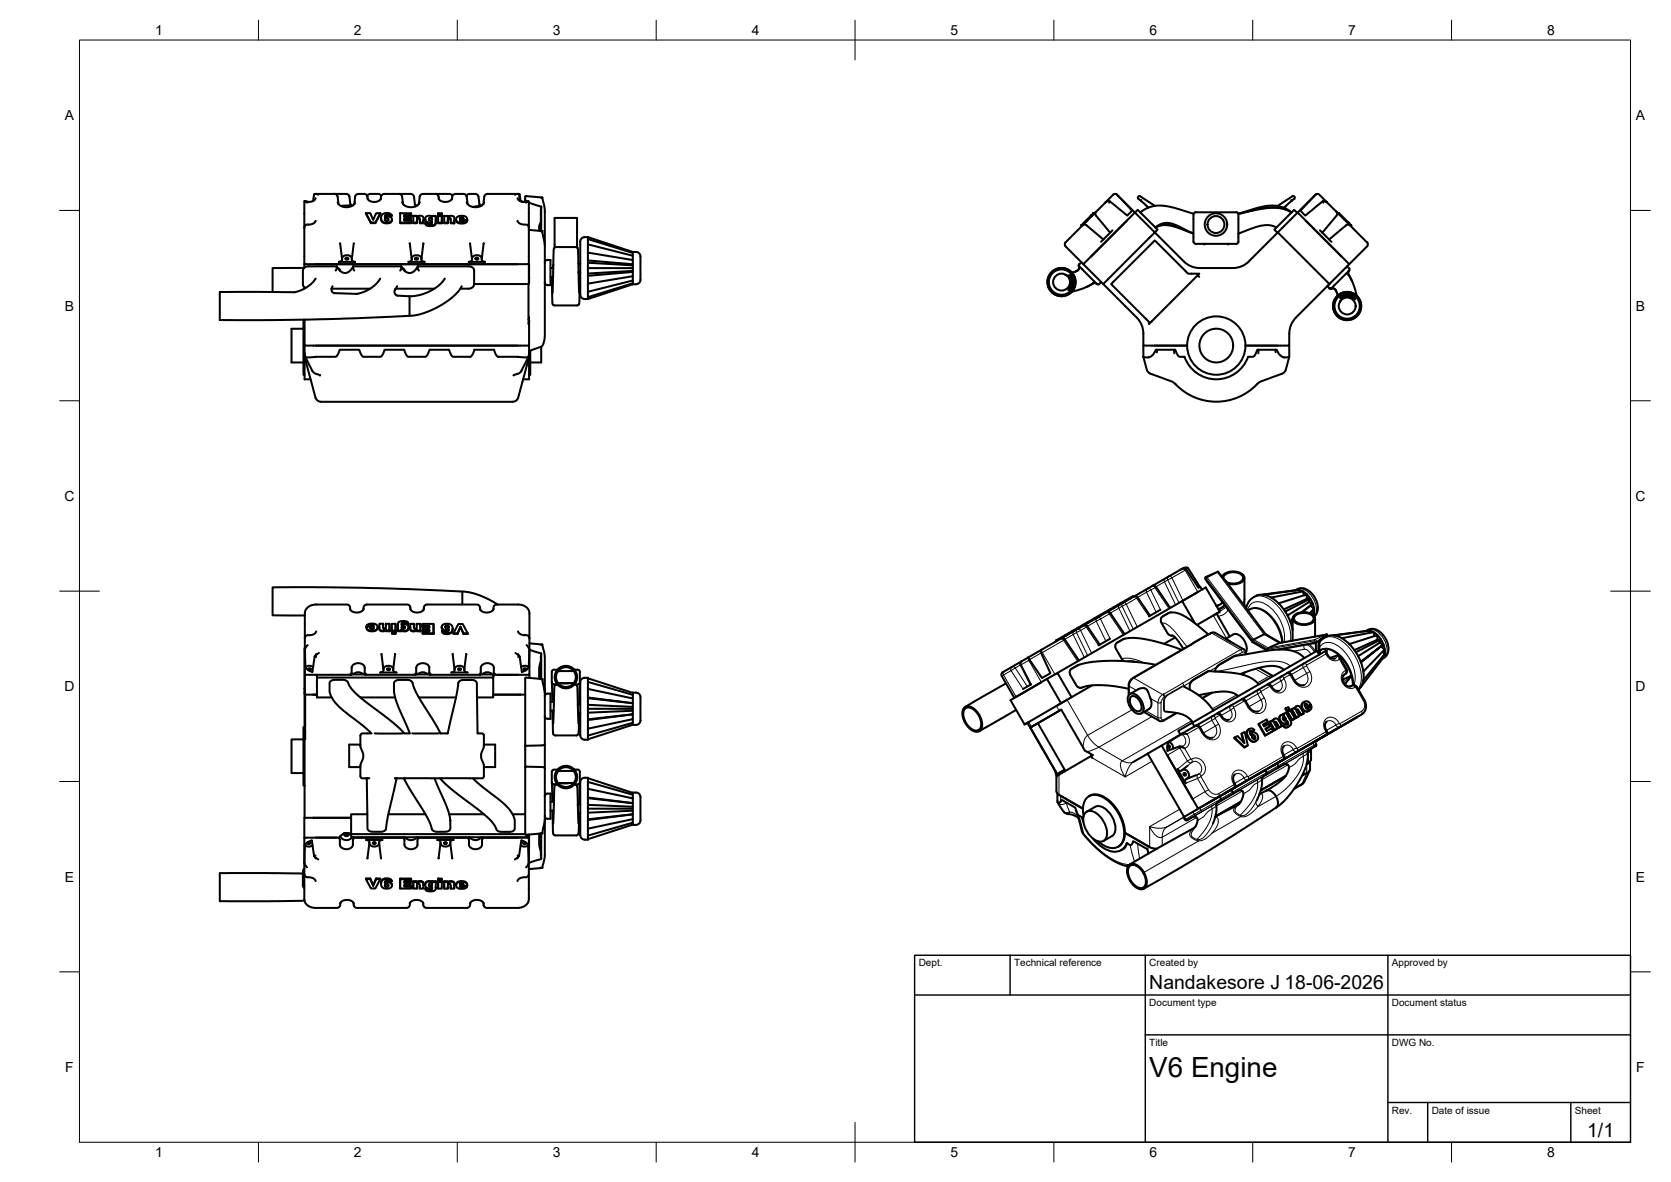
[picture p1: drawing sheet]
<svg xmlns="http://www.w3.org/2000/svg" width="420mm" height="297mm" viewBox="0 0 420 297" stroke-linecap="round" stroke-linejoin="round" font-family="sans-serif">
<defs><g id="words">
<text font-size="7" x="289" y="270.6">V6 Engine</text>
<g font-size="4.9">
<text x="289" y="248.5">Nandakesore J 18-06-2026</text>
<text x="399.1" y="285.7">1/1</text>
</g>
<g font-size="3.5">
<text x="39" y="8.8">1</text>
<text x="89" y="8.8">2</text>
<text x="139" y="8.8">3</text>
<text x="189" y="8.8">4</text>
<text x="239" y="8.8">5</text>
<text x="289" y="8.8">6</text>
<text x="339" y="8.8">7</text>
<text x="389" y="8.8">8</text>
<text x="16.3" y="30.2">A</text>
<text x="411.3" y="30.2">A</text>
<text x="16.3" y="78">B</text>
<text x="411.3" y="78">B</text>
<text x="16.2" y="125.9">C</text>
<text x="411.2" y="125.9">C</text>
<text x="16.2" y="173.7">D</text>
<text x="411.2" y="173.7">D</text>
<text x="16.3" y="221.6">E</text>
<text x="411.3" y="221.6">E</text>
<text x="16.4" y="269.4">F</text>
<text x="411.4" y="269.4">F</text>
<text x="39" y="290.8">1</text>
<text x="89" y="290.8">2</text>
<text x="139" y="290.8">3</text>
<text x="189" y="290.8">4</text>
<text x="239" y="290.8">5</text>
<text x="289" y="290.8">6</text>
<text x="339" y="290.8">7</text>
<text x="389" y="290.8">8</text>
</g>
<g font-size="2.5">
<text x="231" y="242.9">Dept.</text>
<text x="255" y="242.9">Technical reference</text>
<text x="289" y="242.9">Created by</text>
<text x="350" y="242.9">Approved by</text>
<text x="289" y="252.8">Document type</text>
<text x="350" y="252.8">Document status</text>
<text x="289" y="262.9">Title</text>
<text x="350" y="262.9">DWG No.</text>
<text x="350" y="279.9">Rev.</text>
<text x="360" y="279.9">Date of issue</text>
<text x="396" y="279.9">Sheet</text>
</g>
</g></defs>
<!-- layer: Visible -->
<g fill="none" stroke="#000" stroke-width=".51">
<path d="M77.2 50.9l-.1-.1a.29 .29 0 0 0-.3-.3 .29 .29 0 0 0-.3 .3v6.4M79.3 48.7l5 .1 .6 .5 .2 2M79.4 49.8l-.3 .5-.7 .4h-1l-.7-.1 1 .1M79.4 55.5l-.7 .7-1.8 .3-.4 .7M80 48.9l-.6-.2-.4 .1-.3 1.7M84.1 48.7h3l.5 .2 .3 .5 .2 2.3M84.9 50.8l.6 .9 1.5 .4 1.6-.4 .4-.4 .3-.5M88.1 51.3l.4 .4M88.6 51.7l-2.9 .1M92 53.6h1.1l.7 1.7 .8-1.7h1l-1.2 2.3h-1.1zM92 53.6l1.3 2.5v-.2M92.3 49.2l.7-.5h2.2l.7 .5"/>
<path d="M92.4 49.8l.4 .6 1 .3 1.3-.1 .5-.3 .2-.5M92.5 50l-.1-.7-.5-.5h-2.1l-.5 .5-.2 2M94.4 55.9v.2h-1.1M95.6 53.6l-1.2 2.5M95.7 50l.1-.7 .6-.5 4-.1 .7 .6 .2 2M95.8 54.8l.2 .9 1 .4 1.2-.2 .4-.8M96.1 53.9l.5-.3 1-.1 .6 .2 .3 .4-.9 .1-.5-.3-.3 .3v.4l.7-.2a.84 .84 0 0 1 1 .9 .84 .84 0 0 1-1.1 .7l-1-.2-.5-.4-.1-.8zM96.8 55.2l.4-.3 .5 .4M97.6 54.2v.1l-.5-.2-.3 .5M98.5 54.1v.2h-.9M100.3 48.7h3.1l.5 .3 .2 .4 .3 2.5M100.6 56v.1h2.8v-.1"/>
<path d="M100.6 53.6h2.8v.5h-1.8v.4h1.7v.5h-1.7v.4h1.8v.6h-2.8zM101.1 50.8l.6 .9 1.5 .4 1.6-.4 .7-.9M101.6 55v.4M101.6 54.1v.4M103.3 55v.1h-1.7M103.3 54.5v.6M103.4 54.1v.2h-1.8M103.4 53.6v.7M103.4 55.4v.7M103.9 56v.1h.9v-.1M103.9 54.2h.9v.3l.7-.3 .8 .2 .2 .3v1.3h-1v-1.1l-.2-.2-.4 .2-.1 1.1h-.9zM104.3 51.3l.5 .4"/>
<path d="M104.8 54.2v.3M105.5 55.4v-.4l-.4-.1-.2 .2-.1 .6M105.5 56v.1h1v-.1M106.5 55.3v.8M106.9 55l.1 .7 .6 .3a.84 .84 0 0 0 1-.3M107.1 54.4l.6-.2 .6 .1 .4 .2v-.2h.9v1.6l-.3 .5-1.6 .2-.6-.2-.1-.4 1.5 .2a.24 .24 0 0 0 .1-.4 .24 .24 0 0 0-.4 0h-.8l-.4-.3-.1-.6zM107.8 55.1l.3-.3 .4 .1 .1 .2M108.6 55.8v.1M109.5 48.7h3.6l.6 .5M109.6 54.4v1.3M109.6 55.9l-.2 .6-.7 .3-1.3-.1-.4-.2v-.4M110.2 56v.1h.9v-.1"/>
<path d="M110.2 54.3h.9v1.7h-.9zM110.2 53.6h.9v.4h-.9zM110.2 54v.2h.9v-.2M110.3 49.8l.4 .6 1 .3 1.3-.1 .5-.3 .2-.5M110.4 50l-.1-.7-.6-.5-3.5-.1-.6 .6-.3 2M111.1 54.3v1.8M111.1 53.6v.6M111.7 56v.1h.9v-.1M111.7 54.3h.8v.2l.7-.3 .8 .2 .2 .3v1.3h-.9v-1l-.2-.3-.5 .2v1.1h-.9zM112.5 54.3v.2M113.3 55.4l-.1-.4-.4-.1-.2 .8M113.3 56v.1h.9v-.1"/>
<path d="M113.6 50l.1-.7 .5-.5h2.6l.5 .5 .3 2M114.2 55.3v.8M114.7 55.1l.1 .7 .9 .4 1.1-.1 .6-.6M114.9 54.6l.7-.3h1.3l.4 .4 .2 .6-1.9 .1 .4 .2 1.4-.1-.7 .5-1.3-.1-.7-.5zM115.7 55l.3-.2 .5 .2M115.7 54.7l.6-.1 .2 .4h-.9zM117.3 49.2l.7-.5 2 .2 .3 .4 .3 2.5M117.4 50.8l.6 .9 1.4 .4 1.6-.4 .5-.4 .3-.5M117.5 55.3v.1h-1.8M117.5 55.3v.1M120.5 51.3l.6 .4M121 51.7l-2.1 .3"/>
<path d="M129.5 48.9l.5-.2 .5 .1 .2 1.7M130.1 49.8l.4 .5 .6 .4h1l.7-.1M130.1 55.5l.7 .7 1.9 .4 .3 .6M130.6 48.8l-.1 .1M130.9 50.6l-.2-1.7-.3-.2h-7.9l-.7 .6-.3 2M130.9 50.5l1 .2M132.1 50.3l.1-1 4.2 .4 .6 3.1v8.9M132.3 50.9l.1-.1a.28 .28 0 0 1 .4-.3 .28 .28 0 0 1 .2 .4v15.5h-56.5v-9.2M132.5 50.7l-.4-.4v.4M133 50.9l2.4 .8a.46 .46 0 0 1 .6 .6v5.7M133 57.8l3.4 .3M135.6 57.1v.9"/>
<path d="M136 55.9h.1M136 55.9l-.4 1.2M136.1 51.9v6.1M136.1 58.2l.3-.1 .6 3.4v23l-.4 1.9-.5 .8M136.4 49.7h-.3M147.8 59.6a1.5 1.5 0 0 0-1.8 .8l-.1 12.6a1.68 1.68 0 0 0 1.1 2.1h.8M147.8 59.6v15.5M147.8 59.6l11.3 3.7v8.1l-11.3 3.7M272.5 56l-.6 .6 .1 .2M272.5 56l.2 .2M273 55.5l.1 .2M273 55.5l.2 .1"/>
<path d="M273.2 56.6l4.2 3.6M273.2 56.6l-.5-.2-.5 .2M273.2 55.3l-.7 .7M273.2 55.3l.2 .1M274.3 54.2h.1M274.3 54.2l-1.1 1.1M274.3 54.2l.1 .2-.1-.2M274.3 54.2l.2-.2 .1 .3M274.9 53.6l.2 .1-.2-.1 .2 .2-.2-.2-.4 .4 .1 .2M274.9 53.6h.1M275 53.5l.1 .2M275.6 53.2l-.2 .5 .2 .5 3.5 4.3"/>
<path d="M277.9 50.9l-9.3 9.3a1.29 1.29 0 0 0-.7 1.7l17.9 17.9 .8 1 .6 1.2 .3 1.8M279 50.6h-.6l-.5 .3 2.2-2.1 .8 .1 4.5 4.5 .7-.7 5 5-.7 .7M279.7 57.9l-2.9 2.9M280.8 48.8l3.9 4.1-1.3 1.3-4.4-3.6-.1 .3M283.4 55.4l-9 9M286.7 53.4l2.3-1.3 2.8-.4 2.7 .3 5.6 1.7M286.9 50.5l-.4-.3a.44 .44 0 0 1-.4-.6 .44 .44 0 0 1 .6-.3l3.7 2.4M287 50.3a.48 .48 0 0 0 .4 .6l1.4 1.2M288.5 51.9l.1 .3M290.4 58.4l-5-5-13 13M290.4 58.4l7.3 7.3 1.5 1.1 1.2 .4 1.2 .2h8.4l1.9-.4 1.6-.9 7.8-7.7M290.4 58.4l-13 13"/>
<path d="M290.5 57.2l1.9-1.1h1.7l2 .6 4 2M299.8 58.6l-4-1.6-1.8-.5h-2l-1.5 .7 1-.4 1-.2h1.5l2.3 .7 3.7 1.4M300.7 53.3h10.2M300.7 53.3a1.3 1.3 0 0 0-.6 1.7v4.9a1.07 1.07 0 0 0 .6 1.4h10.1a1.3 1.3 0 0 0 .6-1.7v-4.9a1.13 1.13 0 0 0-.6-1.4M311.3 53.7l5.7-1.7 2.7-.3 2.8 .4 2.3 1.3-2.3-1-2.8-.3-3 .4zM320.9 57.2l-.9-.4-1-.2-2 .1-5.5 2M323.2 51.9l-.4 .3M323.2 51.9l-.2 .4M324.7 50.3l.1 .2M324.7 53.4l-2.1-.9-3-.3-3.2 .4-4.8 1.1M324.8 50.5l-1.6 1.4M325.4 50l-.6 .5"/>
<path d="M325.4 50a.41 .41 0 0 0 .1-.6 .41 .41 0 0 0-.6-.1l-3.7 2.5M326.2 53.5l-.8-.8-5 5 .8 .8M328.3 55.4l8.9 9M330.6 49.2l.4-.4h.6l2.1 2.1-.4-.3h-.7l-4.4 3.6-1.2-1.3zM330.9 48.8l-4.6 4.6M331.9 57.9l2.9 2.9M332.6 50.6l.2 .3M333.7 50.9l9.4 9.3a1.62 1.62 0 0 1 .8 1.5l-4.6 4.7M336 53.2l.3 .5-.2 .5-3.6 4.3M336.5 53.7l.2-.1 2.3 2.3-.1 .2 .2-.1M336.7 53.5h.1M336.7 53.5l-.2 .2"/>
<path d="M339.1 56l.7 .6-.2 .2M339.1 56l-.1 .2M339.5 56.6l-.5-.2-.5 .2-4.3 3.6M76.2 67.9v3.8l.6 .7M76.2 67.9a1.21 1.21 0 0 1 1.4-1h7.1v.6l-.3 .5M76.4 67.3l-7.9 .1v6M76.5 66.4v.9M76.6 72.2v.3M79.3 66.4h50.9M79.4 70l-.8 1-1.3 1.1-1.4 .8-1.8 .5h-18.8v7l22.3-.1 25.4-.9M83.4 72.5h9.7M84.7 66.9a2.06 2.06 0 0 0 3.2 1.3l.9-1.3"/>
<path d="M84.9 67.4l.5 .3 .1 .4M85.5 61.2h.1M85.5 61.2l.5 4.1-.3 .4-.5 .1h4.1l-.5-.1-.3-.4 .4-4.1M86 65a1.3 1.3 0 0 1 1.2-.9 1.3 1.3 0 0 1 1.3 .9M88.9 61.2h.1M89.1 68l-.3-.5v-.6h12.1v.6l-.3 .5M95.6 70l-.9 1.2-1.4 1.2-1.5 .8-2 .7-5.8-.3-.6-.6v-.5l.2-.6M99.5 72.5h9.7M99.9 71.9l-.7 1.3 .4 .9 .3 .2 3.1 .2M100.9 66.9a2.06 2.06 0 0 0 3.2 1.3l.9-1.3M101.2 67.4l.5 .3v.4M103 74.5v4.9"/>
<path d="M103 61.2h.1M103 61.2l.5 4.1-.2 .4-.6 .1h4.1l-.5-.1-.3-.4 .4-4.1M103.5 65a1.3 1.3 0 0 1 1.2-.9 1.3 1.3 0 0 1 1.3 .9M106.4 61.2h.1M106.5 61.2h.1M111.8 70l-1.4 1.7-2 1.3-3 1.2-2.4 .3M116.1 71.9l-.6 1-1.3 1.4-2.1 1.6-1.6 1-4.1 1.8-1.7 .5-1.7 .2M118.2 61.2l.5 4.1-.4 .4-.4 .1h4.1l-.6-.1-.3-.4 .5-4.1M118.7 65a1.3 1.3 0 0 1 1.2-.9 1.3 1.3 0 0 1 1.3 .9M119.2 67.9a1.21 1.21 0 0 0-1.4-1h-12.7v.6l.2 .5M119.2 67.9v3.5M119.2 71.4l-.2 .7-.6 .4h-2.7"/>
<path d="M121.6 61.2h.1M132.9 71.4v10.1l.1-.7M133 66.4v5h-13.8M133 79.7v7.2h-56.4v-6.6M133 66.3v4.5M133.1 69.8l-.1 .4M133.1 70.8l-.1 .4M137 70.9a.71 .71 0 0 0 .7 .8M137.7 65.3h.7v6.4h-.7M137.7 65.3a.71 .71 0 0 0-.7 .7M138.4 69.6h.7M138.4 67.4h.7"/>
<path d="M138.9 73.6l.3-10.8 .2-.5 .3-.2h5.1l.5 .3 .3 11.2M139.1 66.5l-.1 .9M139.4 62.2v-7.4h5.7v7.4M145.4 66.3h.5M145.5 68.5h.4M145.8 68.5l-.1 7.6-.2 .4-.4 .3h-5.7l-.4-.3-.2-6.9M145.8 68.5h-.3M147.8 67.4h11.3M147.8 60.1l11.3 3.5M147.8 61.4l11.3 2.9M147.8 65.5l11.3 .9M147.8 63.5l11.3 1.8"/>
<path d="M147.8 66l11.3 .7M159.1 63.3a1.5 1.5 0 0 1 1.9 .8v5.4a1.59 1.59 0 0 1-1.1 1.9M159.1 68.3l-11.3 1M159.1 68.1l-11.3 .6M159.1 69.4l-11.3 1.9M159.1 70.5l-11.3 2.8M159.1 71.2l-11.3 3.5M159.1 71.4h.8M267.9 69.1l.4 .2M268.8 69.2l.7 1 .1 1-.3 1-.7 .7 .6-.9 .2-1-.1-.7zM269.3 68.9l.6 1 .1 1.4-.4 1.2-.5 .6 .6-1 .2-.9-.2-1.3zM270.9 68l-.7 .4"/>
<path d="M270.9 68l-.9 .4h-.5M271.3 66.9a.84 .84 0 0 1-.4 1.1M271.3 66.4v.5M271.4 66.4a1.11 1.11 0 0 0 .7 1.3l3.2 3.2a.86 .86 0 0 0 1.1 .5l.5-.5M271.9 65.9l-.6 .5M273.2 72.1l1.5-.8-2.3 1.2-2.9 .8M274.8 71.2a.84 .84 0 0 1 1 .2M301.1 69.2l.5-.4h-2a1.09 1.09 0 0 1-1.5-.6l-7.7-7.8-11 11 8.9 8.9a.94 .94 0 0 1 .6 1.2l12.2-12.3 .4 .4M302.9 61.3l-.1 .2M308.8 61.3v.2M325.8 79.8l-1.1 1.6-.4 1.2-.1 1.2M335.8 72.9a1.18 1.18 0 0 0-1.4-.3l-.7-.7 5.6-5.5-13-13-5 5 13 13-8.5 8.4"/>
<path d="M335.8 72.9l.4 .7zM336.2 73.6l.1 .7M336.8 74.6l.9-.6 1.2-.2 1.1 .2 .9 .7-.9-.6-.9-.2-1.3 .2zM337.1 74.9l.9-.6 1-.1 1.2 .4 .6 .6-1-.6-.8-.1-1 .1-1 .4zM337.1 75.6l-.2 .4M338.7 66.9l.6 .5a1.11 1.11 0 0 1-.8 1.3l-3.2 3.2a.86 .86 0 0 1-1 .5M339.2 68a.84 .84 0 0 0-.1 1.1M340 70.7l-.9-1.6 1.3 2.5 .7 2.7M341.1 74.3h.1M76.3 80.3v13.9h.3M76.3 82.6h-3v8.5h3M76.6 86.9v8.4h1.5"/>
<path d="M76.6 89.7l2.5 9.2a2.24 2.24 0 0 0 1.6 2.1h48.2a2.09 2.09 0 0 0 1.7-2.1l2.4-9.2M76.6 88.6l.1 1 .2 .2h.5l7-.1 .5-.5 .5-1.3h4.9l.5 1.2 .6 .6 4.3-.1 .5-.4 .5-1.3h4.9l.5 1.2 .6 .6 4.3-.1 .5-.4 .5-1.3h4.9l.5 1.2 .6 .6 4.3-.1 .4-.4 .6-1.3h4.9l.5 1.2 .5 .6 7.4 .1 .3-.3 .1-.9M76.7 89.5l1.8 3.7M78.5 93.2l.7 .7 1.3 .4M131.1 93.2l-.7 .7-1.3 .4M132.9 89.5l-1.8 3.7M133 86.9v8.4h-1.5M133.1 80.6l-.1 .2M133.3 88.1v6.1h-.3M136.1 87.2l-3.1 1M136.1 87.2v3.9h-2.8M287.5 86.9a11.3 11.3 0 0 0 1.2 6.6l.5 .4"/>
<path d="M287.5 83.8v3.1h11M287.5 89.7l1.3 .1 .5-.2 .7-.6 .6-1.1h4.9l.9 1.7 1.4 .1a8.5 8.5 0 0 0 8 5.6 8.5 8.5 0 0 0 8-5.6l1.4-.1 .4-.5 .5-1.2h4.9l.6 1.1 .8 .6 .5 .2 1.3-.1M289.2 93.9l5.4 1.9 .7 .5a14.4 14.4 0 0 0 21.4-.3l5.7-2.1M291 87.9l-.1 .6M295.2 87.9l.1 .9M316.5 87.9l-.1 .9M320.7 87.9v.6M324.2 86.9a11.3 11.3 0 0 1-1.2 6.6l-.6 .4M324.2 83.8v3.1h-11M79.5 158.7l-.7 .7-1.6 .3-.4 .2-.2 .5M88 153l.6 .7 .9 .2 1.2-.2 .5-.3 .2-.4M88.1 153.2l-.2-.9-.6-.4h-8.1l-1.1 .3a2.19 2.19 0 0 0-1.5 1.9v9"/>
<path d="M91.4 153.2l.2-.9 .5-.4h10.4l.5 .4 .3 .9M92.2 157.5v.5l.3 .4 .8 .3 1.3-.3 .4-.8M92.2 157.2l.7-.4h1.3l.6 .3 .2 .6-.2 .4-.5 .3h-1.4l-.6-.3-.1-.7h1.8v-.1l-.4-.2-.5 .2zM92.2 157.2v.1l.9 .1v-.1M93.1 157.8h.9l-.3 .3-.5-.1zM93.1 157.4l.5-.1 .4 .1M93.1 157.9h.9M95.4 157.4v.9l.3 .3 .8 .1 .6-.3M95.4 156.7h.9v1l.3 .3 .4-.3v-.9h.9v1.7h-.8v-.3l-.6 .3-.8-.1-.3-.5zM96.3 156.7v.8M97 156.8v.3M97.1 158.5v.1h.8"/>
<path d="M97.9 156.8v1.8v-.1M98.5 156.8h1v1.7h-1zM98.5 158.5v.1h1l-.1 .7v-.2M98.5 158.7h1l-.1 .4h-.9zM98.5 159.1v.2h.9M99.5 156.8v1.8v-.1M100.1 158.5v.1h.8M100.1 156.8v.4M100.1 158.3v.3M100.2 156.4l.6-.3h.9l.7 .1 .3 .5-1.6-.1a.23 .23 0 0 0-.1 .3 .23 .23 0 0 0 .4 0h.7l.5 .3 .1 .5-.1 .5-.9 .3-.8-.3v.3h-.8zM100.9 158.2v.4v-.1M101 157.7l.5-.3 .3 .3"/>
<path d="M101.7 156.7v.1l-.6-.1-.1 .3M102.6 156.7v.2l-.9-.1M102.7 156.7l-.1 .2M102.7 157.7l-.1 .6-.4 .3-.7 .1-.6-.3M103.1 156.8h1v1l.3 .2 .4-.2v-1h.9v1.7h-.9v-.3l-.7 .3-.7-.1-.2-.4zM103.1 157.5l.1 .7 .2 .4 .9 .1 .5-.3M103.2 153l.6 .7 .9 .2 1.3-.2 .6-.7M104.1 156.8v.7M104.8 156.8v.4M104.8 158.5v.2h.9M105.7 156.8v1.9v-.2M106.2 156.8h2.8v2.3h-2.8v-.5h1.8v-.3h-1.6v-.5h1.6v-.5h-1.8z"/>
<path d="M106.2 157.3v.2h1.8M106.2 159.1v.2h2.8M106.4 158.3v.1h1.6M106.5 153.2l.2-.9 .6-.4h12.7l.5 .4 .3 .9M109 156.8v2.5v-.2M111.1 157.6v.5l.5 .3 .7 .1 .5-.2M111.2 157.1l1-.4 .9 .2 .5 .2 .2 1-.2 .6-.3 .3-1.3 .2-.5-.2-.4-.4 1-.1 .3 .3 .3-.1a.24 .24 0 0 0 .2-.4 .25 .25 0 0 0-.5 0l-.4 .1a.79 .79 0 0 1-.8-.4 .79 .79 0 0 1 0-.9zM112 157.6l.1-.2 .3-.1 .4 .4M113.8 158l-.2 .9-.6 .4h-1.3l-.4-.3-.2-.4M114 159.2v.1h1v-.1M115.8 157.5l-.8 1.8M115.8 157.6l.7 1.7v-.1"/>
<path d="M116.2 148.7v3.2M117.6 159.2l-1.2-2.4h-1.1l-1.3 2.4h1l.8-1.7 .7 1.7h1.1v.1h-1.1M120.7 153l.5 .7 1 .2 1.3-.2 .6-.7M124 153.2l.2-.9 .6-.4 6.2 .1a2.33 2.33 0 0 1 2.1 2.1v6.3M125.1 151.9l-2-1.2-2.5-1.1-2.3-.7-1.4-.2-26-1-22.4-.1v7l8.1 .1M130.3 158.7l.6 .7 1.7 .3 .4 .2 .1 .5M267.9 159.6l-2.3 1.3M267.9 159.6l.2 .2M269.6 158.6l.1 .2M269.8 158.5l.1 .2M270.6 158.3l-.2-.2-2.5 1.5M270.9 157.9l.1 .2"/>
<path d="M271 157.8l-.6 .3M271.3 157.6l.1 .2M272.1 157.4l-.1-.2-1 .6 .1 .2M272.5 157.1l5.7-3.2 .6-.1 .4 .3 3.6 5.3M272.6 156.9l.1 .2M273.6 156.5l-.1-.2-1.5 .9M275.1 155.4l.2 .2M275.3 155.3l.1 .2M276.1 155.1l-.2-.2-2.4 1.4M276.3 154.8l.1 .1M276.4 154.7l.1 .1M276.8 154.5l.1 .1"/>
<path d="M278.3 153.8l7.2-4 .5 .2 3.2 4.7M278.9 153.5l-.2-.2-2.8 1.6M279.9 152.7l.1 .2M281.7 151.6l-2.8 1.6 .1 .2M281.7 151.6l.1 .2M282.3 151.3l.1 .2M283 150.9l.1 .2M284.1 150.2l.1 .2M285 150l-.1-.2-3.2 1.8M285.2 149.9l4.5-2.6 .6-.1 .4 .3 3.5 5.3M289.8 147.2l7-4 .9-.3 .5 .2 3.1 4.6 .5-.2 .4 .7M291.8 153.2l-2.9 1.7"/>
<path d="M296.9 143.1l1.1-.5 .6 .1 3.1 4.8M297.2 151.1l6-3.5 3.5 6.1-1.6 1M298.2 143l-.2 .3M300.5 156.6l-3.3-5.5-31.3 18 3.5 6.1M303.6 146.1l-.1 .1M303.8 159.4l-4.1-3.3-3-1.8-1.2-.3-1.1-.1-2 1-.5 .5v.8l1.6 2.8 .6 .6 .7 .1 .5 .3 2.2 3.1M305.1 154.7l-4.1 2.3M305.9 154.2l-.8 .5M305.9 154.2l3.3 5.7M306.1 143.8l.2-.2 1.7 2.2 10.2 13.6M306.2 143.7l-3.1 1.3-.1 .5 11.9 15.8M306.5 152.1l-.7 .1"/>
<path d="M306.7 153.7l-.8 .5M307.3 151.2v.3M307.3 144.9a3.7 3.7 0 0 1 5.4-.3 1.37 1.37 0 0 1-1.2 2l-1.7 .2-1.1-.2M307.4 151.3l-.5 .6-1 .3M307.6 145.2a2.48 2.48 0 0 1 3.1-1.4l.5 .1a1.22 1.22 0 0 1 1.2 .8 1.22 1.22 0 0 1-.4 1.4l-1.5 .5h-1.1l-1-.3M307.9 152l-.5 .6-1.1 .4M310.1 159.5l-1.9 1.1M310.1 159.4a2.28 2.28 0 0 1 2.6 1.3l.4 .6a3.1 3.1 0 0 1 .2 2.7M312.9 151.7l.1 .7M312.9 145.2v6.3M313.8 153.4l.8-.4 1.5-.2 1.6 .6 1.4 1 1.2 1.3 1.2 2 .7 1.9 .3 1.9M317.7 149.5l1.9 .7"/>
<path d="M317.7 149.5a3.8 3.8 0 0 0-2.9 .9l-.9 .9-.6 1.6M318.2 159.3l3.8 2.3M318.2 159.3l-3 1.4M319.6 150.2l1.9 1.4M321.5 151.6l7.1-2.2v1.1l-5.8 2.6M321.5 151.6l1.7 2.1M323.2 153.7l6.2-3.2-.3 .8-5.4 3.4M323.2 153.7l1.2 2.4 .6 2.3M325 155.5v5.5v-.1M325 155.8l-.6 .4M325 155.6l-.6 .5M325.4 154.6a3.8 3.8 0 0 1 5.2 .4 1.69 1.69 0 0 1-1.8 2l-1.3 .1a2.39 2.39 0 0 1-2.5-1.7z"/>
<path d="M325.7 154.7a3.4 3.4 0 0 1 4.5 .4 1.55 1.55 0 0 1-1.7 1.7 2.98 2.98 0 0 1-3.1-1v-.7zM325.8 148.4l-8.3 1M326.9 148.7l-.3-.4-8.9 1.2M327.9 149.6l-.3-1-8 1.6M329.1 151.3l1 .4-2.8 2.2M329.4 150.5h-.8M329.5 152.2l.9 .8-1 1.1M329.9 153.5l.5 .6-.3 .4M330.1 151.7l-2.7 2.1M330.1 151.7a4.7 4.7 0 0 0-4.1-3.4h-.2l1.3-.5 1.3 .2 1.3 1 1.1 1.7a3.4 3.4 0 0 1-.3 4.2M330.1 151.7l.4 1.6-.2 1.3M330.7 155.5v4.5"/>
<path d="M333.4 159.5l.3-.1-2.7 2.1-.5 .1M333.5 159.5l-11.8 2.1-2.8 1.3-.1 .3M335.5 159.7l1.9 .7M335.5 159.7a3.8 3.8 0 0 0-2.9 .9l-.8 .8M343.5 158.6l1.1-.5 1.4 .1 1.3 .9 .9 1 .8 1.8 .1 1.4-.4 1.4-1.1 .8M343.5 158.6a3.6 3.6 0 0 1 3.7 2.1M343.5 158.6l-8.3 1.1M344.6 159l-.2-.5-8.9 1.2M345.6 159.8l-.2-1-8 1.6M76.6 174l.1 .4M76.6 173l.1 .4M76.6 174v11.7"/>
<path d="M76.6 163.2v10.8M76.6 169.6v5h3.1h-.9M76.7 162.8l-.1 .3M76.7 174.6v11.2l-.1-.4M76.7 174.6h.1M76.8 167.6l-.2-4.5v6.5h11.7l-.2-.2 .3-.4M76.8 167.6l.9 .9 .9 .4M77.4 162.1l-.7 1.1M78.7 167.6a1.59 1.59 0 0 0-1.9 0M79.1 165l-.6 3.9M79.5 169.6h.2v.7M79.5 164.4l-.2 .4"/>
<path d="M80.2 164.1l-1.1 .9 .4 .1M83.4 175.3h-3.7v-5h44.3v5h-4.1M88.2 169.5h3.8M88.3 169.6h.1M88.4 169v-1.2a1.74 1.74 0 0 1 1.7-1.1 1.74 1.74 0 0 1 1.6 1.1v1.2M88.8 169.5a1.84 1.84 0 0 1 2.6 0M90.6 175.3h8.8M91.7 169l.3 .4-.1 .2h12.6l-.1-.2 .3-.4M91.9 169.6h.1M95.9 164.4l.5 4.1-.3 .4-.5 .1h4.1l-.6-.1-.3-.4 .5-4.1M95.9 164.4h.1M96.4 168.2a1.3 1.3 0 0 1 1.3-.9 1.3 1.3 0 0 1 1.2 .9"/>
<path d="M99.1 173.7v.1M99.1 173.8l.2 1.4 .9 2.5 2.8 6.6h-1.3l-3.1-2.9-7.6-5.8-2.5-2.4-1.3-2.1-.9-.3h-2.2l-.8 .2-.4 .5 .1 2.8 .7 1.5 .7 .9 1.6 1.6 5.3 4.1 2.1 1.9h-2.3l-.5 .6v2.6l.7 2v.9l-.7 2v2.8l.4 .4h1.6M99.1 173.8v-2.1l.4-.6 .7-.2h2.4l.8 .3 1.8 3.8 5.6 9.3h1.7l2.1-8.5 .7-4.3 .4-.4 .6-.2 3 .1a1.2 1.2 0 0 1 .6 1.6l.2 11.6 1.2 .1 .4 .4v2.9l-.7 1.9v.9l.7 1.8-.2 3.2-.2 .2h-22M99.4 164.4h.1M104.4 169.5h3.8M104.5 169.6h.1M104.6 169l.1-1.2a1.74 1.74 0 0 1 1.6-1.1 1.74 1.74 0 0 1 1.6 1.1v1.2M105 169.5a1.84 1.84 0 0 1 2.6 0M105.3 175.3h9.4M107.9 169l.3 .4-.1 .2h12.6M108.1 169.6h.1M113.8 164.4l.5 4.1-.2 .3-.6 .2h4.1l-.6-.1-.3-.4 .5-4.1"/>
<path d="M113.8 164.4h.1M114.3 168.2a1.3 1.3 0 0 1 1.2-.9 1.3 1.3 0 0 1 1.3 .9M117.2 164.4h.1M117.3 164.4h-.1M120.6 169.5h3.4v.8M120.7 169.6h.1M120.9 169l-.3 .4 .1 .2M121.2 169.5a1.84 1.84 0 0 1 2.6 0M124 174.6h8.1M124 169.7l.1 .2M124.2 167.8v1.2M124.2 167.8a1.74 1.74 0 0 0-1.7-1.1 1.74 1.74 0 0 0-1.6 1.1v1.2"/>
<path d="M124.4 169.6l-.4 .4M125 169.6h5.3M129.6 164.1l1.1 .9 .5 3.9M130.3 164.4l.2 .4M130.6 165l-.3 .1M130.9 174.6h-.1M131 167.6a1.59 1.59 0 0 1 2 0M132.4 162.1l.7 1.1M133 167.6l-.5 .7-1.3 .6M133.1 160.4l-.2 7.2M133.1 163.1v6.5h-8.7l.1-.2-.3-.4M133.1 163.3l2.5 .8a.53 .53 0 0 1 .4 .8v5.7"/>
<path d="M133.1 161.7l3.3 .3M133.1 169.6v.8M136 166.2l-.4 1.6v2.8M136.1 162.1l.3-.1 .6 2.7v9.5l-.6-3.5-4.3-.4v17.1M136.1 164.2v6.4M136.4 170.7h-.3M137 179.9a.71 .71 0 0 0 .7 .7M137 174.2v41.1l-.6 2.8-3.4 .3M137.7 174.3h.7v6.3h-.7M137.7 174.3a.71 .71 0 0 0-.7 .7M138.4 178.6h.8M138.4 176.4h.9"/>
<path d="M138.8 171.5l.1 4.9M138.9 178.6l.2 5.7 .4 .5h5.5l.3-.1 .2-.8 .1-4.7M140.2 168.3h-1.1l-.4 .5 .1 2.8 .3 .4h1M140.2 172l-.6 .1-.2 .6-.3 9.1M140.3 168.6v.1M141 171.7h2M144.1 168.5h.1M144.3 168.6l-4 .1M144.3 171.6h-4M144.5 168.3h.9l.4 .3v2.8M144.6 172l.4 .2 .2 .6 .3 9M145.1 172h-.7"/>
<path d="M145.3 177h.6M145.4 179.2h.5M145.8 171.6l-.2 5.4M145.8 171.4l-.1 .3-.4 .3M147.8 170.5v15.4a1.5 1.5 0 0 1-1.8-.8l-.1-13.6M147.8 170.5v-.2a1.5 1.5 0 0 0-1.8 .8l-.1 .3M147.8 170.5l11.3 3.6M147.8 171.4l11.3 3.2M147.8 175.3l11.3 1.4-11.3-1.2M147.8 173.1l11.3 2.4M147.8 177.1l11.3 .5M147.8 178.1h11.3"/>
<path d="M159.1 174.1a1.5 1.5 0 0 1 1.9 .7v5.4a1.59 1.59 0 0 1-1.1 2h-.8zM159.1 178.6l-11.3 .5M242.4 177.9l.7-.4 .9 .1 1 .5 1 1.1 .7 1.5 .3 1.1-.1 1-.6 .9-.9 .2-.8-.2-.8-.6-.9-1-.6-1.2-.3-1.2v-1zM242.7 178.1a2.15 2.15 0 0 1 2.9 1l.6 .9 .4 1.2a1.59 1.59 0 0 1-1.4 2.4l-.9-.4-.9-.8-.7-1.1-.4-1.4a2.15 2.15 0 0 1 .4-1.8zM252.9 171.8l-10.2 5.8M255.5 178.4l-9.3 5.4M256.8 166.2l-4.7 2.7-.3 .5v.4l3.3 5.6M258.5 165.3l.3 .4M258.5 165.3l-1.7 1-.3 .5 2.6 5.2M259.3 172l-2.1 1.2M261.7 164h.4M261.7 164l2.4 5.2-.2 .1-1.9 1.1-3.2-4.7-.1 .3"/>
<path d="M261.9 171.5l-6.4 3.6M261.9 163.3l-.2 .7M261.9 163.3l4.9-2.8 .6-.1 .3 .3 3.6 5.3M261.9 163.3l-3.4 2M263.2 170.6l3.6 6.1 1.5-.8M265.5 161l.1 .1-.1-.1 .1-.1 .1 .2M265.5 169.3l-11.4 6.6 3.5 6.2 .7-.4M265.9 169.1l-.6 .4M266.8 176.7l-.8 .5M266.8 178.3l-7.7 4.5M266.9 160.4l5.6-3.2 .5-.1 .4 .3 3.1 4.6M268.3 175.9l-10 5.7"/>
<path d="M269.4 175.2l-1.1 .7M271 167.2h-.1M274.6 172.2l-5.2 3M279.1 160.5l-2.9 1.7M283.6 166.2l1.8 .1M283.8 174.7a1.7 1.7 0 0 1 2.6 .6l.7 1a2.39 2.39 0 0 1-.1 3 2.59 2.59 0 0 1-3-1.9 3 3 0 0 1-.2-2.7zM284.3 175.1a1.73 1.73 0 0 1 2.3 1.1 1.73 1.73 0 0 1-.2 2.6 2.66 2.66 0 0 1-2.1-3.7zM285 166.3h-.1M287.6 178.9l4.2 2.4 .7-.1 3.4-2M287.7 173h-1.2l-2.4 1.4M287.8 172.9l.7 .5 .7 1.9a2.98 2.98 0 0 1 0 2.6l-2.2 1.4M290.6 167.1l-4-.7-4-.3-6.9 .1-2.8 .4-1.6 .5-2 1.1-.3 .5 .1 .9 1.5 2.6 .9 .6 2.7-.5 2.8-.1 3.4 .3 3.4 .6"/>
<path d="M293.2 178.8l2.3 .3 1.9 .5 1.4 .8 1.2 1.1M295.5 160.2l-2.8 1.6M297.1 163.3l-4.6-1.6-3-.8-4-.6-2.1 .1-1 .2-1.5 .9-.4 .6 .1 1.1 1.4 2.4 .6 .5M297.8 172.6l2 1.1 2.4 1.6 1.6 1.6 1.3 1.7M301.4 174.7l4.4-.8 3-.1a4.4 4.4 0 0 1 2.6 1.1M304.3 168.6l-.7 .2-4.1 2.5M304.8 174.1l-2.5 1.4M304.9 180l1.1-.7h.5l.4 .3 .8 1 .7 .3h.6M304.9 180l-4 2.3M304.9 179.9h.1M306.4 179.1l-.2 .2M306.4 179.1l-.4 .2"/>
<path d="M308.7 160.9l.6 .3M309.5 177.3l2.7-1.5 .5-.1 .5 .4 1.4 2.2 1.1 .5 .7-.1M309.5 177.3l-3.1 1.8M309.5 177.3h.1M310.9 164.7l-.5 .2-3.5 1.9-.9 .8M312.2 175.7v.1M312.4 175.7h-.2M312.9 169l-.4 .6M313.2 164.4v-.7l-.5-.5-7.2-4.2-.5-.1-.5 .2-19.9 11.4-.8 1.4v2.9M314.9 161.3l3.8 2.2M314.9 161.2v.1M315.2 160.7l-.2 .2"/>
<path d="M316.4 173.3l2.1-1.2 .6-.1 .5 .3 .9 1.1 .5 .2h.6M316.4 173.3l-4.1 2.4M316.4 173.3h.1M316.5 172l-.4-.4a11.5 11.5 0 0 0-7.7-2.7l-4.7-.2-4 2.5-.6 1.1 .1 1M316.5 167.8l3.6 2.1M319 171.8l-.1 .2M319 171.8l-.3 .2M321.9 179.9l.5-.3 .5 .1-.2-.3 .6-.3 1.3 2.3 .1 .4-.4 .6-1.1 .4-.5-.5 .7-.3h.4l.1-.3-.3-.5v.3a1.03 1.03 0 0 1-1.2 .2 1.03 1.03 0 0 1-.6-1zM322.1 179.7l-.5 .6 .4 1.1 .6 .5 .7-.1M322.1 170l1.6-.9h.5l.4 .3 1.5 2.3 1.1 .5 .7-.1M322.1 170l-3.1 1.8M322.2 170h.1"/>
<path d="M322.7 179.4v.2M322.8 168.3l-1.2-.7-2.3-.2-3 .5-4.5 1.5M323.3 178l.6-.3 .4 .5-.7 .4zM323.3 178l.3 .6M323.7 178.8l.7-.3 1.2 2.1-.6 .3zM323.7 178.8l1.1 2.2 .2-.1M323.9 169.1h-.2M324.3 178.2l-.8 .5M324.8 178.2l.6-.3 .2 .3 .3-.7 .7-.1 .4 .4 .8 1.5-.6 .4-.8-1.3-.3-.1-.2 .3 .8 1.3-.7 .4zM324.8 178.2l-.1 .1 1.3 2M326 177.5l-.5 .6M326 178.3l.4 .2 .6 1.2h.2"/>
<path d="M326.7 179.9l-.8 .5M327.6 176.7l.8-.5 .7 .3 .5 .6-1.3 .8 .5 .3 .3-.4 .7-.3-.2 .7-.9 .6-.8-.3-.6-1zM327.8 179.3l-.8 .4M327.8 166.7h.1M327.9 176.4l-.5 .4-.2 .4 .2 .9 .9 .7 .8-.2M328 165.4l-1.7-1.3-1.9-.7-2.3-.2-3.2 .3-8.5 1.4-4.1 2.4-.5 .6-.3 .8M328.1 176.9l.3-.1 .3 .3-.6 .4zM328.1 176.9l.5 .3M329.1 177.8l-.3 .3M329.6 177.1l-1.3 .8M330.2 161.5l.3 .1M330.4 161.6l-8.9 1.6"/>
<path d="M330.9 161.5l.1 2.2M331.7 164.5l-.6-.9-34.8 20.1 .5 .9M331.8 163.5l1.1-.4 1.5 .1 1.6 .7 1.3 1.2 1 1.2 1.2 2.2 .6 2.2 .1 1.5M331.9 160.7l-.4 1.7 .2 2.1M332 160.7l-.3 1.3 .3 2.3M333.4 164.3l.1-.3a.24 .24 0 0 0 .1-.4 .24 .24 0 0 0-.4 .1l-9.4 5.4M333.5 163.6l.3 .9 .4 .6 .7 .4h.8M334.5 165.3l2-.7 .3 1M336.6 164.8l2.1 3.6-.1 .7-.9 .7M337.4 160.4l1.9 1.5M337.6 170.7h.1M338 169.5l-.4 .8 .3 1.3 .9 .8 .9 .1"/>
<path d="M339.3 161.9l7-2.3 .1 1.1-5.8 2.7M339.3 161.9l1.6 2M339.3 172.5l1-.3 .6 .1 2.3 3.9a2.53 2.53 0 0 1-.9 3.3l-39 22.6M339.6 170.1l.2-.3-2.2 1M339.7 169.9l-1.5 2.1M340.9 163.9l6.3-3.2-.3 .9-5.4 3.3M340.9 163.9l1.3 2.4M342.1 166.3l5.7-4.4-5.6 4.6M342.2 172.7l-.6 .6M342.2 166.3l.6 2.5M342.8 171l-.6 1.7M342.8 168.8v2.2"/>
<path d="M346.9 161.6l.9 .3M347.2 160.7h-.8M347.2 160.7a4.4 4.4 0 0 1 .6 4.6M347.2 162.5l1 .7-5.4 5.6M347.7 163.7l.5 .7-5.4 6.6M347.7 165l.1 .3-5.7 7.4M76.3 185.8h-3v8.5h3M76.6 182.7h-.3v14.7h.3M76.6 185.7v19.8M76.6 185.3v.4M90.6 187.1h-2.8v5.7h2.8M92.1 195.6l.3 11.3a1.73 1.73 0 0 0 .3 1.8l.9 .3 2.8-.1a1.42 1.42 0 0 0 .8-1.7l.6-3.3 2-8.3"/>
<path d="M94.2 184.3h7.1M101.5 195.6l1.8 3.2 3.8 6.1 1.7 3.8 .8 .3h2.5l.8-.2 .3-.5v-2.2M103.7 184.3h6.6M109.3 195.6l2.8 6.7 .7 1.8 .4 2M110.6 195.6l2.4 2.3 9.6 7.5 1.4 1.5 1.1 1.9 .8 .2h2.5l.7-.2 .3-.5v-2.2l-.4-1.3-.9-1.3-1.8-1.9-5-3.8-2.4-2.2M121.7 187.1h2.8v5.7h-2.8M132.1 192.7v17l.2 .1 4.1-.4M132.1 187.4v5.3M132.1 192.7l4.4 .1 .5 .2M137 187l-.9 .3h-4M137.7 199.4h.7v6.4h-.7M137.7 199.4a.71 .71 0 0 0-.7 .7"/>
<path d="M138.8 196.7l.1 4.8M140 197.1l-.4 .2-.2 .5-.3 9.1M140 197.1l.2 .1M140.2 193.4h-1.1l-.4 .5 .1 2.8 .4 .4h.9M140.3 193.8h.1M140.4 196.9h.1M141 196.8h2M144.3 193.8h-4M144.3 196.7l-4 .1M144.4 197.1h.7M144.5 193.4h.9l.4 .3v2.9M144.6 197.1l.4 .2 .2 .6 .3 9"/>
<path d="M145.8 196.8l-.2 5.3M145.8 196.6l-.1 .2-.4 .3M146.4 195.7l.6-.3 .8 .1v15.5a1.54 1.54 0 0 1-1.8-.8l-.1-12.6a2.31 2.31 0 0 1 .5-1.9zM147.8 180.8l11.3-1.3-11.3 1.4M147.8 195.6l11.3 3.6M147.8 196.5l11.3 3.2M147.8 198.2l11.3 2.4M159.1 180.7l-11.3 2.4M159.1 181.6l-11.3 3.3M159.1 182.1l-11.3 3.7M159.9 199.2a1.62 1.62 0 0 1 1.1 2v4.1a1.59 1.59 0 0 1-1.1 2h-.8v-8.1h.8M258.3 181.6l7 12.1 .3 1.6v3.5l.2 .5 6.5 3.9"/>
<path d="M258.4 181.6l-.8 .5M261 181.7l6.7 11.7-1.9 1.1M265.9 199.4v2.2M267.7 193.4v.5M274.4 190h.1M274.4 190l.2 .5-.2-.5-8.6 5v-.5M274.8 189.7l-1.4-.8a1.35 1.35 0 0 1-1.1-1.1l-5.5-9.5-7.7 4.5 6.7 11.7M274.8 189.7l-.4 .3M285 191.4h.1M288.6 189.4l-3.6 2.1M288.6 189.4l9.1 15.9M292.1 187.4l-3.5 2"/>
<path d="M293.5 189.8l6.3 11M293.9 186.5a1.42 1.42 0 0 1 1 1.7M293.9 186.4l-.3 .8v1.5M296.6 187.6l1.3 .5M296.7 187.9l-.1-.3-3 1.1M297.2 193.6a1.24 1.24 0 0 1 1.6 .5 1.24 1.24 0 0 1-.4 1.6M297.2 184.3l-.1 .2M297.2 184.3l3.8-2 .6 .3 1.1 1.8 .6 .6 .8 .4h.8M297.3 187.6h-.6M298.4 184.5h-1.3l-3.2 2M298.6 192.5l-1.7 1.2h-.4l-.4-.4 2 3.5-.1-.6 .2-.4 2.5-1M299.8 181.6l.6 1"/>
<path d="M300.9 182.3l-.1 .1M300.9 182.3h.1M310.1 199.4l-.5-1-2.9 1.7M310.4 185.4l.8-.4 1.7 1.7-.7-2.4 .8-.4 .8 3.4-.8 .5zM310.4 185.4l2.4 2.4h.2M310.5 194.6l-.3 .5-.2 .6 .6 1.4-.1 .6-2.7 1.8M310.7 197.8l-.2 .1M312.2 184.3l.5 2.2M313.8 187.3l-1 .5M313.8 183.5l.7-.4 .8 .3-.5 .5-.2-.2-.3 .1 .2 .9 .2-.4a1.14 1.14 0 0 1 1.6 .5 1.14 1.14 0 0 1-.6 1.5 1.14 1.14 0 0 1-1.5-.7l-.6-1.2zM314.1 183.2l-.5 .4-.2 .5 .4 1.3 1 1h.6l.4-.2M314.3 183.8l.5 .1"/>
<path d="M314.9 184.1l-.5 .5M314.9 184.8l.5 .3 .1 .6M314.9 184.7l.5 .1 .3 .6a.49 .49 0 0 1-.7 .2 .49 .49 0 0 1-.1-.7zM316.5 181.9l2-1.1 .3 .6-1.2 .7 .3 .5 1.1-.7 .3 .6-1.1 .7 .3 .5 1.3-.7 .4 .7-2 1.1zM316.5 181.9l1.6 3 .1-.1M316.7 199.5l1.9-.9 .6 .1 .6 .3 .9 .9 .5 1.1 .1 1.1-.2 .6-15.6 10.1-17.9 10.5M316.7 199.6h.1M317.6 195.1l5.4-3.1 .6 .1 .5 .4-.2 1.3-.9 1.5-1.7 1.6-2.9 1.8M317.7 195.1l-.4 .6v1.2l-.2 1.6-1.1 2.7M318.8 181.4l-1.2 .7M319.3 181.4l.6-.4 .2 .4 .3-.7 .6-.2 .4 .4 .9 1.5-.6 .4-.8-1.3-.3-.1-.1 .4 .7 1.3-.7 .4zM319.3 181.4h-.1l1.3 2.1"/>
<path d="M319.3 182.5l-1.1 .7M320.2 183.7l-2.1 1.2M320.5 180.6l-.5 .6M320.5 181.5l.3 .1 .7 1.3 .2-.1M321.1 191.8l-3 1.7 .4 .9-.4 .4M321.2 183.1l-.8 .4M322.3 182.4l-.8 .5M322.6 180.2l.3-.1 .3 .2 .2 .5-.1 .2h-.5zM322.6 180.2l.6 .4v.5M322.7 182.3l-.1 .1 .5 .4 .9-.2M322.9 187.5l-.5 .9 .1 .8 .5 .9-.1 .6-2.7 1.6M323.1 190.7h-.3"/>
<path d="M323.3 195l-6.3 3.6M323.6 181.4l.2 .4-.1 .3M325.6 180.6l-.8 .4M329.1 188.5l1.8-1.1 .1-.3-.4-.8-9.5 5.5 .5 1M329.2 188.4l-.4 .6v1.7l-.3 1.6-1.8 3.8-2.9 4.2-1.6 1.6-1.4 1.1M329.3 193.6l-.8 1.8a3.1 3.1 0 0 1-1.3 1.9l-1.8 1M329.4 191.4v1.8a1.24 1.24 0 0 1-.8 1l-1.2 .7M329.6 188.2v2.8l-.3 .5-.7 .4M333.6 181.3l-.4 .5-.1 .6 .6 1.4v.6l-2.8 1.8M333.8 184.5l-.3 .1M336 183.2l-5.4 3.2 10.6-6.2-39.9 23-9.2-15.8 5.1-3.1M76.2 219.5l-20.9-.1v7.1l21.3-.1"/>
<path d="M76.5 219.7v6.5a2.66 2.66 0 0 0 2.8 2h5.5l.6-.4 .2-.9M76.5 219.7l.4 .7 1.8 .3 .7 .7M76.5 218.3l-.3 .6v3v.8l.3 .5M76.5 216.9l.7 1.1M76.7 212.4l-.2 7.3M76.7 212.4l.8-.9 .9-.3 .6 3.9 1 .9M76.7 212.4a1.59 1.59 0 0 0 1.9 0M78.8 205.5h9.5h-11.8v5M79.1 215.3l.3 .4M79.3 215l-.3 .1M79.3 210.5h5.3M85.3 210.5h-8.8v6.5"/>
<path d="M85.3 210.5l-.1 .1 .3 .5M85.4 211.1v1.2M85.5 210.2a1.82 1.82 0 0 0 3.1 .2M86.4 209.5a.71 .71 0 0 0 .7 .6 .71 .71 0 0 0 .7-.6M86.5 209.4l.6 .3 .6-.3M86.7 209.4v.2M87.7 209.4l-.1 .1M88.3 209.6v.8h44.3v-.6M88.3 209.8a1.93 1.93 0 0 0-3 .7M88.9 210.4v.1M88.9 210.5h12.6M88.9 210.5l.2 .1-.3 .3a2.2 2.2 0 0 1-.7 2.3 1.79 1.79 0 0 1-2.6-.9"/>
<path d="M92.4 204.6h-4.1v5h43.8M92.4 215.7l.5-4.1-.3-.4-.5-.1h4.1l-.6 .1-.3 .4 .5 4.1M92.4 215.7h.1M92.9 211.9a1.3 1.3 0 0 0 1.2 .9 1.3 1.3 0 0 0 1.3-.9M95.8 215.7h.1M97.6 204.6h9.4M101.5 210.5l-.1 .1 .3 .3a2.12 2.12 0 0 0 .7 2.3 1.77 1.77 0 0 0 2.6-.9v-1.2l.3-.5-.1-.1M101.6 210.4l-.1 .1M101.9 210.4a1.83 1.83 0 0 0 2.9 0M105.1 210.4l.1 .1M105.2 210.5h12.5M110.3 215.7h.1"/>
<path d="M110.8 211.9a1.3 1.3 0 0 0 1.2 .9 1.3 1.3 0 0 0 1.2-.9M112.9 204.6h8.8M113.2 206.1v.1M113.7 215.7l-.5-4.1 .3-.4 .5-.1h-4.1l.6 .1 .3 .4-.5 4.1M113.7 215.7h.1M117.7 210.5l-.1 .1 .3 .3a2.12 2.12 0 0 0 .7 2.3 1.8 1.8 0 0 0 2.6-.9v-1.2l.3-.5-.1-.1M117.8 210.4l-.1 .1M118.1 210.4a1.83 1.83 0 0 0 2.9 0M121.3 210.4l.1 .1M121.4 210.5h11.6v6.5l-.2-4.6M122 210.5h8.2M128.9 204.6h3.2"/>
<path d="M130.2 215l.3 .1-1 .9M130.3 215.3l-.2 .4M131.1 211.2l-.6 3.9M131.1 211.2l1.2 .6 .5 .6M132.8 212.4a1.59 1.59 0 0 1-1.9 0M133 217l-.1 9.2a2.61 2.61 0 0 1-2.7 2h-7.9l-.6-.4-.2-.9M133 219.7l-.3 .6-1.9 .4-.7 .7M133 209.7v.8M133 209.7v3.1M135.6 209.5v2.8l.4 1.6M136 209.5v5.9a.41 .41 0 0 1 0 .5 .41 .41 0 0 1-.4 .1l-2.1 .6a1.28 1.28 0 0 0-1 1.1l-.2 .3M136 213.9h.1"/>
<path d="M136.1 209.5v6.4M136.1 218l.3 .1M137 205.1a.71 .71 0 0 0 .7 .7M137 205.9l-.6 3.5-.3-.1M138.4 203.7h.8M138.4 201.5h.9M138.9 203.7l.2 5.7 .1 .3 .4 .2h5.6l.3-.6 .1-4.9M145.3 202.1h.6M145.4 204.4h.5M147.8 200.4l11.3 1.4-11.3-1.2M147.8 202.3l11.3 .4M147.8 203.2h11.3"/>
<path d="M159.1 203.7l-11.3 .5M159.1 204.6l-11.3 1.5M159.1 204.6l-11.3 1.3M159.1 205.9l-11.3 2.3M159.1 206.7l-11.3 3.3M159.1 207.2l-11.3 3.7M265.9 201.6l.2 .2 .3-.1 .5-.7 3.5 2 .6 1.8 1 .6M266 201.6l1.4 2.4M267.4 203.9l.5 .5 .7 .2M268.6 204.6l1.4 .3 1.2 .7M270.6 203.8l1.4 5.1M272 208.8l.4 .8 1.9 2.1 3.6 3.3 3.3 1.9 2.4 .8"/>
<path d="M272 205.4l.4 1.2M272.5 205.1a4.8 4.8 0 0 1 1.2-4.9 4.1 4.1 0 0 1 4.8 1 11 11 0 0 1 4 9.5 3 3 0 0 1-4.9 1.8l-1.5-1.1M273 204.1a2.68 2.68 0 0 1 3.5 1 5.6 5.6 0 0 1 1.6 5.6 2.05 2.05 0 0 1-3.3 0 5.9 5.9 0 0 1-2.1-6.1zM273.8 200.1a3.8 3.8 0 0 1 4.7 .7 11.2 11.2 0 0 1 4.3 9.4 3.3 3.3 0 0 1-1.5 2.5M274.8 210.7a7.1 7.1 0 0 0 6.3 3.3 3.1 3.1 0 0 0 2.2-2.1l1 .5 .6-1 3.5 2 .4 1M275.4 202.8l-2.2 1.2M275.4 202.8a2.87 2.87 0 0 1 3.2 1.1 5.7 5.7 0 0 1 1.7 5.4l-.7 .8M279.6 210.1l-2.1 1.2M281.3 212.7l-.2 .1M282.9 209.3l6.2 3.6 .7 .3 1.1 .1M283.3 211.9l-.3 1-1.1 .8M283.8 217.4l.7-.3 1 .1 .9 .5 1 1.1 .7 1.4 .3 1.2-.1 1-.6 .9-.9 .2-.9-.3-1.1-.9-.7-.9-.5-1.2-.2-1.2 .1-.9z"/>
<path d="M284.1 217.7a2.15 2.15 0 0 1 2.9 1l.6 .9 .4 1.2a1.59 1.59 0 0 1-1.4 2.4l-.9-.4-.9-.8-.7-1.1-.4-1.4a2.15 2.15 0 0 1 .4-1.8zM288.7 214.3l.1 .2M301.3 203.2l-.6 .4M306.1 201.7l5.4-3.1 .7 .1 .4 .4-.3 1.7-.8 1.3-5.9 3.1M306.2 201.7l-.4 .5-.1 2.4-.7 2.4M306.6 201.4l.5-.4-.4-.9-9.1 5.2 .6 .9 1.9-1 .7 .2 .3 .8-.6 1.6-16.4 9.4M311.9 201.5l-6.3 3.7M76.2 221.9l.3 .7M85.5 227.1l.4-.6 1.1-.3 1.2 .1 .8 .8M88.9 226.9l.1 .9 .7 .4h12.6l.6-.4 .2-.9M93.1 220.8h-1.1v.1h1.1l.7 1.7 .8-1.7h1l-1.2 2.4h-1.1l-1.3-2.4M93.1 220.9v-.1l.7 1.6"/>
<path d="M94.6 220.9v-.1h1v.1M94.6 220.8l-.8 1.8M96.1 221.2l.5-.2 .9-.1 .6 .2 .4 .4h-.9l-.5-.2-.3 .6 .8-.2a.83 .83 0 0 1 .9 1 .83 .83 0 0 1-1.1 .6h-.8l-.7-.5-.1-.9zM96.8 221.8l.5-.2 .8 .1 .4 .3 .1 .5M96.8 222.4l.4 .4 .5-.4M98.5 221.5l-.2-.4-.3-.3h-1.3l-.7 .4-.2 .9M100.6 220.9h2.8v.6l-1.8-.1v.4h1.7v.5h-1.7v.5h1.8v.5h-2.8zM100.6 220.9v-.1v2.5M100.6 220.8h2.8v.1M101.6 222.6h1.8v.2M101.6 221.7h1.7v.1M103 227.1l.4-.6 1.1-.3 1.4 .2 .5 .7"/>
<path d="M103.9 221.6h.9v.3l.7-.3 .7 .1 .3 .4v1.2h-1v-1l-.2-.2-.4 .1-.1 1.1h-.9zM103.9 221.6v-.2v1.9M103.9 221.4h.9v.2M104.8 221.7l.6-.3 .8 .1 .2 .3 .1 .8M104.8 222.9v.4M105.5 222.6v.7M106.4 226.9l.2 .9 .6 .4h10.3l.6-.4 .2-.9M107 223.2v.2M107.1 221.9l.7-.3 .9 .3v-.3h.9v1.7l-.2 .4-.6 .3h-1l-.7-.3-.1-.4 1.1 .3 .4-.1a.24 .24 0 0 0 .1-.4 .24 .24 0 0 0-.4 .1h-.4a.85 .85 0 0 1-.8-.4 .85 .85 0 0 1 .1-.9zM107.8 222.3l.3 .3 .5-.3M107.9 223.3l-.9-.1v.1M108.6 223.1l-.1 .3-.6-.1v.1"/>
<path d="M108.7 221.6v-.1v.4M108.7 221.7l-.6-.3-.7 .1-.4 .3-.1 .6M108.7 221.5h.9v.1M109.6 222.9v.4M109.6 221.5v.3M110.2 221.6h.9v1.7h-.9zM110.2 221.6v-.1v1.8M110.2 221.5h.9v.1M110.2 221h.9v.4h-.9zM110.2 221v-.2v.6M110.2 220.8h.9v.2M111.7 221.6h.8v.3l.7-.3 .8 .1 .2 .4v1.2h-.9v-1l-.2-.2-.5 .2v1h-.9z"/>
<path d="M111.7 221.6v-.1v1.8M111.7 221.5h.8v.1M112.5 221.7l.7-.3 .8 .1 .2 .4v.7M112.6 222.9v.4M113.3 222.6v.7M114.7 222.5v-.5l.3-.3 1.4-.3 .8 .3 .3 .9M114.9 222l.8-.4 1.2 .1 .4 .3 .2 .6-1.9 .1 .4 .3 1.4-.1-.8 .4h-1.2l-.7-.6zM115.7 222.6l.3 .2 .5-.1M115.7 222.2h.8M115.7 222.1l.6-.1 .2 .3h-.9zM116.5 222.8v-.1h.9v.2M118.2 227.1l.4-.6 1-.3 1.3 .1 .7 .8"/>
<circle cx="97.2" cy="55.2" r=".44"/>
<circle cx="108.2" cy="55.1" r=".39"/>
<circle cx="305.7" cy="56.4" r="2.83"/>
<circle cx="305.7" cy="56.4" r="2.13"/>
<circle cx="87.2" cy="65" r=".33"/>
<circle cx="104.7" cy="65" r=".33"/>
<circle cx="119.9" cy="65" r=".33"/>
<circle cx="266.9" cy="70.9" r="3.5"/>
<circle cx="266.9" cy="70.9" r="3.2"/>
<circle cx="266.9" cy="70.9" r="2.13"/>
<circle cx="338.7" cy="76.9" r="3.5"/>
<circle cx="338.7" cy="76.9" r="3.2"/>
<circle cx="338.7" cy="76.9" r="3.6"/>
<circle cx="338.7" cy="76.9" r="2.13"/>
<circle cx="305.8" cy="86.8" r="4.2"/>
<circle cx="305.8" cy="86.8" r="7.3"/>
<circle cx="101.4" cy="157.7" r=".4"/>
<circle cx="112.4" cy="157.6" r=".44"/>
<circle cx="77.8" cy="168.2" r=".33"/>
<circle cx="97.7" cy="168.2" r=".33"/>
<circle cx="115.6" cy="168.2" r=".33"/>
<circle cx="132" cy="168.2" r=".33"/>
<circle cx="142.3" cy="170.2" r="2.83"/>
<circle cx="142.3" cy="170.2" r="2.49"/>
<circle cx="142.3" cy="195.3" r="2.83"/>
<circle cx="142.3" cy="195.3" r="2.49"/>
<circle cx="293.9" cy="187.6" r=".34"/>
<circle cx="297.9" cy="194.6" r=".34"/>
<circle cx="77.6" cy="211.9" r=".33"/>
<circle cx="94.1" cy="211.9" r=".33"/>
<circle cx="112" cy="211.9" r=".33"/>
<circle cx="131.8" cy="211.9" r=".33"/>
<circle cx="97.2" cy="222.5" r=".44"/>
<circle cx="108.2" cy="222.4" r=".39"/>
</g>
<g fill="#000">
<circle cx="140.4" cy="171.8" r=".25"/>
<circle cx="92.6" cy="195.6" r=".25"/>
<circle cx="99.3" cy="195.6" r=".25"/>
<circle cx="144.1" cy="193.6" r=".25"/>
<circle cx="307.8" cy="199.5" r=".25"/>
<circle cx="320.2" cy="192.3" r=".25"/>
<circle cx="328.6" cy="191.9" r=".25"/>
<circle cx="330.9" cy="186.2" r=".25"/>
</g>
<!-- layer: Visible Narrow -->
<g fill="none" stroke="#000" stroke-width=".25">
<path d="M270 158.6l-.2 .4v.4l2.8 5.8M270.7 159l-3.3 1.9M270.7 159l2.8 5.7M270.9 158.1l-.3 .4 .1 .5M271 158h.2l.5 .4-1 .6M272.4 157.2l.5 .1 .2 .3-1.4 .8 2.8 5.8M275.6 156.1l-2.5 1.5 3.1 4.6M275.6 156.1l2.5 5M275.9 155.2l-.3 .4v.5M276 155.1l.5 .2 .2 .2M276.7 155.6l-1.1 .5M276.7 155.6l2.2-1.3 3.6 5.3"/>
<path d="M276.7 155.6l2.4 4.9M278.2 153.9l.5 .1 .2 .3 .3-.2M281.3 152.9l2.8 5.7M281.5 152l-.3 .4 .1 .4M282.2 152.3l-3 1.8M282.2 152.3l2.8 5.8M282.3 151.5l-.2 .3 .1 .5M282.5 151.4l.5 .1 .2 .3-1 .5M285.1 149.9l.5 .1 .2 .3M285.8 150.3l-2.6 1.5 2.8 5.7M288.3 148.8l-2.5 1.5 3.1 4.6M288.3 148.8l2.4 5"/>
<path d="M288.5 148l-.3 .3 .1 .5M288.7 147.8l.4 .2 .3 .3M289.4 148.3l-1.1 .5M289.4 148.3l2.4 4.9M289.7 147.3l.5 .1 .2 .3M290.4 147.7l-1 .6M290.4 147.7l3.5 5.2M292.1 156.6l.9 .1 1.3 .9 4.2 4.9M292.2 156.8l1.4 2.5 .4 .4 1 .1M293 145.4l-.3 .3 .1 .5 2.8 5.8M293.6 145.7l-3.2 2M293.6 145.7l2.8 5.8"/>
<path d="M293.8 144.9l-.2 .3v.5M294 144.8l.5 .1 .2 .3M294.7 145.2l3.3-1.9 3.2 5.5M294.7 145.2l2.8 5.7M294.7 145.2l-1 .5M294.8 153.9l-.8-.1-2 1.3-.2 .8 .4 .9M298.7 142.8l-.5 .3M303.1 145.6l11.8 15.7 3.9 2.2M303.1 145.5l.1-.2 11.8 15.7 3.8 2.2 11.7-2.2M303.2 145l.4 .2M303.6 145.2l11.6 15.5 3.7 2.1 11.7-2.1M303.6 145.2l2.5-1.4 11.7 15.6 3.8 2.2 11.8-2.1-2.8 1.2"/>
<path d="M303.6 145.2l-.3 .2M303.6 159.5l-4.1 2.4M304.2 159.2h.3M304.5 159.2l-19.4 11.2M304.5 159.2l.2-.1 7.2 4.2M305.1 154.7l3.3 5.7M305.6 159l-1.2 .1M307.4 151.4v-.1v.1M308 152.1l-.9 .8-.7 .2M308.1 152.2l-.9 .8-.8 .2M308.3 152.4l-.9 .9-.8 .2M308.8 153.2l-1 1.2-1.5 .4"/>
<path d="M312.9 151.5v.8M312.9 150.7l-.5 .9M313.7 153.3a2.63 2.63 0 0 1 4-1.8 9.8 9.8 0 0 1 5.1 9.9M314.3 153.1l.9-.2 1.5 .2 1.1 .6 1.4 1.1 1.1 1.4 .9 1.5 .8 1.9 .3 1.9M315.2 150.1a5.1 5.1 0 0 1 5.7 1.8 11.7 11.7 0 0 1 3.6 9.2M326.2 148.1a2.96 2.96 0 0 1 3.3 1.4 4.6 4.6 0 0 1 1 5.4M343.9 158.3a2.75 2.75 0 0 1 3.1 1.1 5.5 5.5 0 0 1 1.6 5.2l-.6 .7M252.5 168.7l-.3 .4 .1 .5-.4 .3M254.2 168.5l-1.9 1.1 3.2 5.5M254.2 168.5l3 4.7M254.4 167.6l-.3 .4 .1 .5M254.6 167.5l.5 .1 .2 .3"/>
<path d="M255.3 167.9l-1.1 .6M255.3 167.9l3 4.6M256.8 167.1l-1.5 .8M256.8 167.1l1.9-1.1 3.2 5.5M256.8 167.1l2.5 4.9M256.9 166.2l-.2 .3 .1 .6M261.8 164.1l-3 1.7M265.6 177.4l.7 1.2M266.7 160.5l.5 .1 .2 .3M268.3 175.9l5.2 8.9M271 166.2l-3.6-5.3-5.3 3.1 3.2 5.5M271.6 167h-.6l-1.7 1-.4 .5v.8l2 3.3 1 .3 .8-.4"/>
<path d="M282 165.6l.9-.2 1.7 .1 3.1 1.1M283.2 160.4l-.7 .1-1.6 .8-.4 .4-.1 .5 .1 .9 2 3M283.9 166.2h-.1M284.6 178.4l-11.1 6.4M284.8 170.4h.3M285.1 170.4l7.2 4.1M285.1 170.4l-.7 .7-.5 1.3-.1-.2M285.7 173.5l-1.8-1v2M289.3 175.5l1.8 1.1v3.8l-3-1.8M291.9 176.6v3.8M292.3 174.6l-.7 .6-.4 .9-.1 .5h.8M292.3 174.5l.4 .7"/>
<path d="M292.5 174.4l-.2 .1M292.5 174.4l.4 .7M292.7 175.2a1.73 1.73 0 0 0-.8 1.4M292.9 175.1l-.3 1v2.3l.2 .4h.6M292.9 175.1l-.2 .1M295.6 179.1l-3.2 1.8-.4-.2-.1-.3M297.3 171.7l.4 .7M297.7 172.4l-.6 .1-3.4 2-.8 .6M297.7 172.4l1.8-1.1-.4 .9v1.1M297.7 172.4l.3 .3M297.8 172.6l-.6 .1-4 2.4-.4 1.1v2.2l.4 .4M299.5 161.9l.3 .1"/>
<path d="M304.3 174.1l-2.1 1.3M304.5 168.7l-.2-.1 1.7-1-.5 1.1M305.9 179.4l.5 .1 .2 .3M306.8 179.9l-.2-.1-1 .5v.2M307.1 179.7l-.3 .1M309.4 178.4l-2.3 1.4M309.4 178.4a1.58 1.58 0 0 1-.4 2.5M309.5 177.3l-.3 .5 .2 .6M309.5 177.3l.5 .1 .2 .3M310.2 177.9l-.8 .5M310.2 177.7v.1a2.24 2.24 0 0 1-1 3.6 2.5 2.5 0 0 1-2.4-1.6M311 174.6l-6.2 3.5"/>
<path d="M311.9 163.3l-19.4 11.1M311.9 163.3l.4 .6h.6l.2 .5M312.1 175.8l.5 .1 .2 .3M312.3 163.9l-1.3 .9M312.8 163.2l-.9 .1M312.8 176.2l-2.6 1.5M312.8 176.2l.1 .1M312.8 169l-.5 .5M313.1 164.4v.1M313.2 176.1l-.3 .2M313.3 164.2l-.2 .2M315.7 168.1l3.3 1.9"/>
<path d="M316.2 174.4l-3 1.8M316.3 174.4l.7-.5 .9 1.5-.8 .5zM317.1 175.9l-3.3 1.8-.9-1.4M317.1 175.8a2.02 2.02 0 0 1-.7 2.9M317.1 173.7v.2M317.1 173.7l-.5-.4a.61 .61 0 0 0-.5 .4 .61 .61 0 0 0 .1 .7M317.9 175.4a2.45 2.45 0 0 1-1.7 3.9 2.98 2.98 0 0 1-2.4-1.6M318.6 172.1l.4 .1 .3 .3M319 170l-2.8 1.6M319 170l.5 .3M319.3 172.5l.1 .1M319.3 172.5l-2.2 1.3"/>
<path d="M320.1 170h-1.1M322.1 163.1v.1M322.8 170.4v.2M322.9 170.4l-.5-.4h-.3l-.2 .4 .2 .7-2.7 1.4a2.01 2.01 0 0 0 2 1.6 2.01 2.01 0 0 0 1.9-1.5 2.77 2.77 0 0 0-.5-2l-.7 .5a1.59 1.59 0 0 1-.5 2.5M323.5 169.2l.5 .1 .3 .3M324.3 169.6l-1.5 .8M324.3 169.6l.1 .1M324.4 169.7l.8 1.4 .3-.1M324.5 167.4l-.9-.6-1-.4-2.9-.3-3.4 .4-10.8 2.2M325 160.9v.1M325.3 163.6l2.9-.4 .8 .4 .6 .9M325.5 171l3-1.8a2.02 2.02 0 0 1-.6 2.9"/>
<path d="M327.7 167.8l-3.3 1.9M327.7 167.8l.8-.5 .9 1.5-.9 .4zM327.8 162.1l.2 1M328.5 162l.9 .4 1.1 1.5M328.5 167.1l4.9-2.8a2.23 2.23 0 0 0 3.4 1.3l1.5 2.9M328.6 167.1l-.1 .2M328.6 167.1l-.5-.4a.61 .61 0 0 0-.6 .4 .61 .61 0 0 0 .2 .7M329.1 161.9l.9 .8 .8 1.1M329.4 168.8a2.45 2.45 0 0 1-1.7 3.9 2.98 2.98 0 0 1-2.4-1.6M330.2 161.5l-10.2 1.9M330.5 161l.1 .4M330.6 160.7l.4 .3v.4"/>
<path d="M330.6 160.7l-.1 .3M330.6 161.4l.2 .1M330.7 161.4l-.5 .1M330.9 161.5v1.4M331.7 162.8a2.67 2.67 0 0 1 3.8-1 9.9 9.9 0 0 1 5.1 9.7l-.2 .7M332 163.4a4.1 4.1 0 0 1 4.5 1.2M332.9 160.3a4.5 4.5 0 0 1 5.2 1.3 11.5 11.5 0 0 1 4 10.2l-.6 1.3M336.4 164.6l-.3 .5-.4 .4M336.5 164.7l2 2.4 1.2 2.7M337.8 171.4l1.8-1.3-1.5 1.8M338.3 168.5l.1 .6-.4 .4M338.3 168.5a2.49 2.49 0 0 0-1 2.6 2.49 2.49 0 0 0 2.2 1.9l1.2-.3"/>
<path d="M338.4 169.3l-.6 .4M338.6 168.2l-.3 .1M339.7 172.5l.5-.2 .7 .4 1.9 3.4 .2-.2M339.7 169.9l.4 2.3M340.1 172.2l-.7 .3M341.1 172.6l-.2 .1M342.3 178.7l-5.4 3.2-.2-.1M342.4 178.7l.1 .4-.1 .5M342.4 179.5h.1M342.8 176a1.96 1.96 0 0 1-.4 2.7M252.7 180l-6.5 3.7M258.7 181.4l.7 1.3"/>
<path d="M265 193.2l.4 .5M266.2 194.7l-.6 .9M266.3 194.7v5.1M266.7 200v1.4M273.5 184.8l1.5 1.9 1.3 1.1M273.5 184.8a3.8 3.8 0 0 0-1.2 3M274.6 190.5l8.3 4.7M276.3 187.8l5.9 3.4M276.3 187.8l-2.9 1.1M282.2 191.2l1.5 .5 1.3-.3-.7 .7-.7 1.1-.7 2M282.2 191.2a2.57 2.57 0 0 0 .2 3.3l.5 .7M289.7 191.3l-6.8 3.9"/>
<path d="M289.7 180.1l-13.4 7.7M291.9 180.4h-.8l.4 .7M292.7 180.8l-.1 .3M297 184.5a1.74 1.74 0 0 1 .4 3.1M297.9 188.1l1.5 2.7-.8 .4-1.9-3.3-3.2 1.9M298.1 196.8l3-1.1 1.9 3.3M299.4 190.8h.2M299.6 181.1l-17.4 10.1M299.7 191.6l-.6 .1-.5-.5-2.5 2.1M299.7 191.6l-1.1 .9M299.7 191.6l-.1-.8a2.47 2.47 0 0 1 3.2 1.1 2.47 2.47 0 0 1-.9 3.2l2 3.4M299.7 191.6a1.72 1.72 0 0 1 2.2 .7 1.72 1.72 0 0 1-.5 2.2"/>
<path d="M300.6 182.4h.2l.7 .5M301.3 182.8l-2.8 1.7a2.22 2.22 0 0 1-.6 3.6M301.4 194.5l-.3 .4-.1 .4a.31 .31 0 0 0 .3 .3 .31 .31 0 0 0 .3-.2l.4-.2M301.4 194.5l-.7 .3M301.4 194.5l.6 .5M303 199l-3.2 1.8M303 198.9a2.65 2.65 0 0 0 3.4 1.3M303.9 198.5l-.9 .5M304.7 181l-3.2 1.9 .8 1.4 .3-.1M305.6 180.5l-.9 .5M305.6 180.5l.8 1.5-.6 .4-.2 .1-.9-1.5M305.6 182.5l-3 1.7"/>
<path d="M305.6 182.4a2.02 2.02 0 0 1-.6 3M305.6 180.4l-.5-.5a.61 .61 0 0 0-.5 .4 .61 .61 0 0 0 .2 .7M306.4 182a2.45 2.45 0 0 1-1.6 3.9 2.98 2.98 0 0 1-2.5-1.6M306.4 199.4l.2 .4-.2 .4M310.1 199.4l-3.5 2 .2-.1M310.2 198.1h.1M310.2 198.1l-2.4 1.4M310.2 198.1l-3.8 2.1M310.2 197.2l.2 .4-.2 .5M310.2 197.1v.1l-3.8 2.2a1.96 1.96 0 0 1-2.5-1M310.5 194.6a1.59 1.59 0 0 1 2.3 .9M312.4 198.8l-6.6 3.8"/>
<path d="M312.7 199.5l1.5-.9 1.3-1.5 .7-.4-.1 1.8-.8 2-1.3 1.9-2.2 2.5M312.8 195.5l.5 .5h.5M313.7 195.1l-.9 .4M313.7 195.1a2.01 2.01 0 0 0-2-1.6 2.01 2.01 0 0 0-2 1.6 2.77 2.77 0 0 0 .6 2l2.5-1.6M313.8 196l-3.1 1.8M313.8 195.2l.2 .3-.2 .5M316.3 195.8l-.1 .9M317.3 195.9l-1.1 .8M317.7 195.1l-6.3 3.6M322.6 190.9h.1M322.6 190.9l-2.4 1.4M322.6 190.9l-8.8 5.1"/>
<path d="M322.6 190.1l.1 .3-.1 .5M322.9 189.7l-.3 .2M322.9 187.5a1.59 1.59 0 0 1 2.3 .9M323.8 192.2l-6.5 3.7M325.2 188.4l.4 .5h.6M325.2 188.4l-2.4 1.3M326 188a2.01 2.01 0 0 0-1.9-1.6 2.01 2.01 0 0 0-2 1.5 3.1 3.1 0 0 0 .5 2.1l-8.8 5.2-.2-.1M326 188l-.8 .4M326.2 188.9l-3.1 1.8M326.2 188l.1 .4-.1 .5M327.4 196.9l-.3 .3M327.4 196.9l-1.8 1"/>
<path d="M327.7 190.1v.2a10.8 10.8 0 0 1-4 7.6l-2.6 2.1-4.9 2.8 .9-1.3 .4-1.2-.3-.8-.5 .1M327.7 190.1l-.8 .4-1.3 1.5-1.5 .9M327.8 189.2l-.1 .9M327.9 196.6l-.5 .3M327.9 196.5l-.3 .4M328.6 195.2l-.7 1.4M328.6 191.9v2.4M328.6 194.2l-1.2 2.7M328.8 189.3l-1.1 .8M329 189.2l-.2 .1M329 189.2v2.5M329.1 188.6l-.1 .6"/>
<path d="M329.2 188.5l-11.6 6.6M329.6 188.2l-.6 1M330.1 186.6l.3 .7M330.4 187.7l.4-.2-1.7 1M330.4 187.3l-28.4 16.4M330.4 187.7l-28.4 16.4M330.4 187.3v.4M330.7 187.6h.1M331 187l-.6 .3M333.3 184.7h.1M333.3 184.7l-2.4 1.5M333.3 183.9l.1 .4-.1 .5"/>
<path d="M333.3 183.8v.1l-7.1 4.2-.2-.1M333.6 181.3a1.59 1.59 0 0 1 2.3 .9M335.9 182.2l.5 .5h.5M336.7 181.8l-.8 .4M336.8 181.8a2.01 2.01 0 0 0-2-1.6 2.01 2.01 0 0 0-2 1.6 2.77 2.77 0 0 0 .5 2l2.6-1.6M336.9 182.7l-10.7 6.2M336.9 181.9l.1 .3-.1 .5M339.2 181.4l3.1-1.8-5.4 3.1M266 201.6a1.4 1.4 0 0 0 2.1 .1M267.4 203.9l.8 .3 .7-.2M268.1 201.6v.1M268.1 201.7l.8 2.3"/>
<path d="M268.9 204l1.3 .4 .8 .6M268.9 204l-.3 .6M271.2 204.9l1.2 4.5M272 208.8l.4 .6M272.4 209.4a21.8 21.8 0 0 0 10 7.7l1.6 .1M272.4 209.4h-.1M284.1 212.3l1.2 4.2M286 212l.5 3.8M288.6 212.6v1.4M289.1 207.7a4 4 0 0 0 2.7 2.8l.4-.1M289.1 207.7v5.2M289.1 207.7l2.7 .4 1.6-.3"/>
<path d="M292.2 210.4v2.1M293.4 207.8l-.9 1-.3 1.6M296.6 203.4l-7.5 4.3M297.6 205.4l-4.2 2.4M297.8 205.2l.4 .7M298.2 205.9l-.3 .1M298.2 205.8l.5 .2M298.9 205.9l-.4 .2 .1-.1M299.9 204l.4 .6M300.3 204.6l-2.1 1.3M300.3 204.6l.5 .2M300.8 204.8l-2.2 1.2"/>
<path d="M300.9 205.4l-8.7 5M301.1 206.2l1.6-1 1.1-1.3 1-.6-.1 1.7-.6 1.5-1.2 2.1-1.9 2.3M301.4 211.3l-13.8 8M301.6 203l.4 .7M302 203.6v.5M302 203.7l-1.7 .9M302 204.1l-1.2 .7M304.8 202.5v.8l1-.8M305 207l-1 1.9-1.2 1.4a1.89 1.89 0 0 1-3.3-.7l1.2-2M305.5 205.3l.5 .2 .3 .4-.2 1.5-1.2 1.8-2.1 1.8-.9 .3-.9-.1-1.6-.9-.3-.5 .1-.5 .9-1.1M306.2 201.7l-6.3 3.6M306.4 200.2l-3.1 1.9"/>
<path d="M311.2 202.3l-.8 .7-.2 .7 .6 .8 1.2 .7M312 205.2l-7.3 4.2M315.8 201.5l.1 .6 .4 .5M316 201.2l-1.4 2.1-1 1.1a1.83 1.83 0 0 1-3-1l.9-1.3M316.2 202.8l-1.1 1.1-1.5 1.1-.8 .3-.8-.1"/>
</g>
<!-- layer: BORDER -->
<g fill="none" stroke="#000" stroke-width=".25">
<path d="M20 10.1h390v276.9h-390zM65 5.1v5M115 5.1v5M165 5.1v5M215 5.1v10M265 5.1v5M315 5.1v5M365 5.1v5M15 52.9h5M410 52.9h5M15 100.7h5M410 100.7h5"/>
<path d="M15 148.6h10M405 148.6h10M15 196.4h5M410 196.4h5M15 244.2h5M410 244.2h5M65 287v5M115 287v5M165 287v5M215 282.1v9.9M265 287v5M315 287v5"/>
<path d="M365 287v5"/>
</g>
<!-- layer: TITLEBLOCK -->
<path d="M230 240.1h180v46.9h-180zM230 250h180M254 240.1v9.9M288 240.1v46.9M349 240.1v46.9M288 260.1h122M349 277.1h61M359 277.1v9.9M395 277.1v9.9" fill="none" stroke="#000" stroke-width=".36"/>
<use href="#words"/>
</svg>
